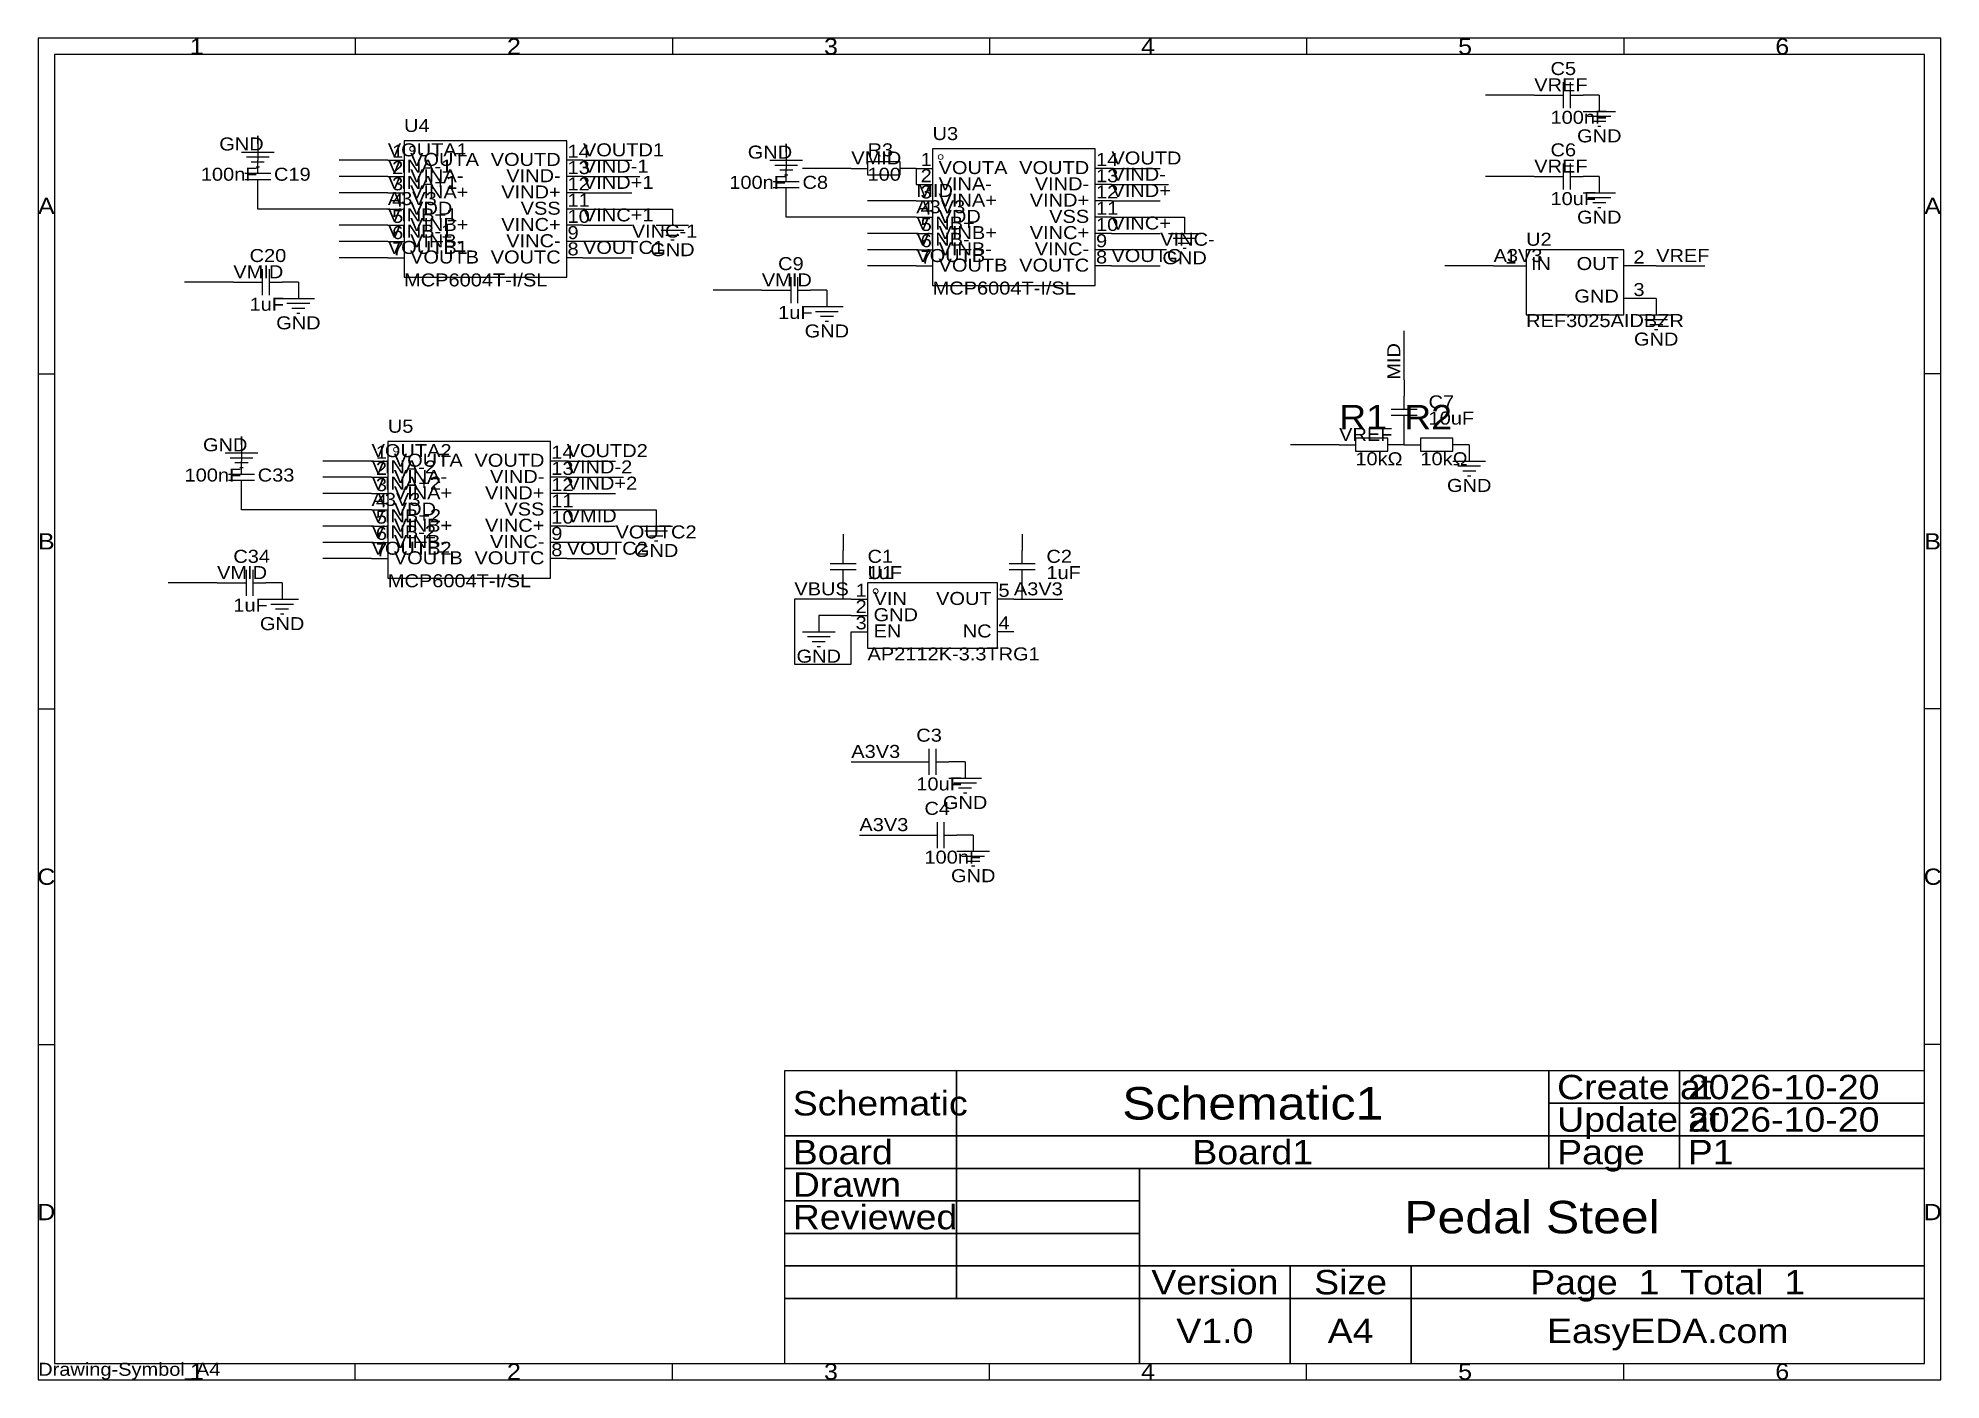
# Model space of a CAD drawing. Header units: millimetres. Extents: x 0 to 297, y 0 to 210.
import ezdxf
from ezdxf.enums import TextEntityAlignment as Align

# ---------------------------------------------------------------- set-up
doc = ezdxf.new("R2010")
doc.units = ezdxf.units.MM
doc.header["$MEASUREMENT"] = 0
doc.styles.get("Standard").update_dxf_attribs({"font": 'arial.ttf'})

msp = doc.modelspace()

# ---------------------------------------------------------------- texts
at = {"color": 1, "true_color": 0xa00000, "width": 1.1}
for s, height, p in [('1', 2.54, (24.77, 208.28)), ('2', 2.54, (74.3, 208.28)), ('3', 2.54, (123.83, 208.28)), ('4', 2.54, (173.35, 208.28)), ('5', 2.54, (222.88, 208.28)), ('6', 2.54, (272.42, 208.28)), ('A', 2.54, (1.27, 183.36)), ('A', 2.54, (295.91, 183.36)), ('B', 2.54, (1.27, 130.97)), ('B', 2.54, (295.91, 130.97)), ('C', 2.54, (1.27, 78.58)), ('C', 2.54, (295.91, 78.58)), ('Schematic1', 5.08, (189.71, 43.18)), ('Board1', 3.81, (189.71, 35.56)), ('D', 2.54, (1.27, 26.19)), ('Pedal Steel', 5.08, (233.33, 25.4)), ('D', 2.54, (295.91, 26.19)), ('Version', 3.81, (183.79, 15.24)), ('Size', 3.81, (204.99, 15.24)), ('Page  1  Total  1', 3.81, (254.53, 15.24)), ('V1.0', 3.81, (183.79, 7.62)), ('A4', 3.81, (204.99, 7.62)), ('EasyEDA.com', 3.81, (254.53, 7.62)), ('1', 2.54, (24.77, 1.27)), ('2', 2.54, (74.3, 1.27)), ('3', 2.54, (123.83, 1.27)), ('4', 2.54, (173.35, 1.27)), ('5', 2.54, (222.88, 1.27)), ('6', 2.54, (272.42, 1.27))]:
    msp.add_text(s, height=height, dxfattribs=at).set_placement(p, align=Align.MIDDLE_CENTER)
at = {"color": 1, "true_color": 0x000080, "width": 1.1}
for s, height, p in [('C5', 2.032, (236.22, 203.2)), ('U4', 2.032, (57.15, 194.31)), ('100nF', 2.032, (236.22, 195.58)), ('U3', 2.032, (139.7, 193.04)), ('R3', 2.032, (129.54, 190.5)), ('C6', 2.032, (236.22, 190.5)), ('100nF', 2.032, (25.4, 186.69)), ('C19', 2.032, (36.83, 186.69)), ('100nF', 2.032, (107.95, 185.42)), ('C8', 2.032, (119.38, 185.42)), ('100', 2.032, (129.54, 186.69)), ('10uF', 2.032, (236.22, 182.88)), ('U2', 2.032, (232.41, 176.53)), ('C20', 2.032, (33.02, 173.99)), ('C9', 2.032, (115.57, 172.72)), ('MCP6004T-I/SL', 2.032, (57.15, 170.18)), ('MCP6004T-I/SL', 2.032, (139.7, 168.91)), ('1uF', 2.032, (33.02, 166.37)), ('1uF', 2.032, (115.57, 165.1)), ('REF3025AIDBZR', 2.032, (232.41, 163.83)), ('R1', 3.81, (203.2, 147.32)), ('R2', 3.81, (213.36, 147.32)), ('C7', 2.032, (217.17, 151.13)), ('U5', 2.032, (54.61, 147.32)), ('10uF', 2.032, (217.17, 148.59)), ('10kΩ', 2.032, (205.74, 142.24)), ('10kΩ', 2.032, (215.9, 142.24)), ('100nF', 2.032, (22.86, 139.7)), ('C33', 2.032, (34.29, 139.7)), ('C34', 2.032, (30.48, 127)), ('C1', 2.032, (129.54, 127)), ('C2', 2.032, (157.48, 127)), ('MCP6004T-I/SL', 2.032, (54.61, 123.19)), ('U1', 2.032, (129.54, 124.46)), ('1uF', 2.032, (129.54, 124.46)), ('1uF', 2.032, (157.48, 124.46)), ('1uF', 2.032, (30.48, 119.38)), ('AP2112K-3.3TRG1', 2.032, (129.54, 111.76)), ('C3', 2.032, (137.16, 99.06)), ('10uF', 2.032, (137.16, 91.44)), ('C4', 2.032, (138.43, 87.63)), ('100nF', 2.032, (138.43, 80.01)), ('Drawing-Symbol_A4', 2.032, (0, 0))]:
    msp.add_text(s, height=height, dxfattribs=at).set_placement(p, align=Align.BOTTOM_LEFT)
at = {"color": 1, "true_color": 0x0000ff, "width": 1.1}
for s, p in [('VREF', (233.68, 200.66)), ('VOUTA1', (54.61, 190.5)), ('VINA-1', (54.61, 187.96)), ('VOUTD1', (85.09, 190.5)), ('VIND-1', (85.09, 187.96)), ('VMID', (127, 189.23)), ('VOUTD', (167.64, 189.23)), ('VREF', (233.68, 187.96)), ('VINA+1', (54.61, 185.42)), ('VIND+1', (85.09, 185.42)), ('VIND-', (167.64, 186.69)), ('A3V3', (54.61, 182.88)), ('A3V3', (137.16, 181.61)), ('MID', (137.16, 184.15)), ('VIND+', (167.64, 184.15)), ('VINB+1', (54.61, 180.34)), ('VINC+1', (85.09, 180.34)), ('VINB+', (137.16, 179.07)), ('VINC+', (167.64, 179.07)), ('VINB-1', (54.61, 177.8)), ('VINC-1', (92.71, 177.8)), ('VINB-', (137.16, 176.53)), ('VINC-', (175.26, 176.53)), ('VOUTB1', (54.61, 175.26)), ('VOUTC1', (85.09, 175.26)), ('VOUTB', (137.16, 173.99)), ('VOUTC', (167.64, 173.99)), ('A3V3', (227.33, 173.99)), ('VREF', (252.73, 173.99)), ('VMID', (30.48, 171.45)), ('VMID', (113.03, 170.18)), ('VREF', (203.2, 146.05)), ('VOUTA2', (52.07, 143.51)), ('VOUTD2', (82.55, 143.51)), ('VINA-2', (52.07, 140.97)), ('VIND-2', (82.55, 140.97)), ('VINA+2', (52.07, 138.43)), ('VIND+2', (82.55, 138.43)), ('A3V3', (52.07, 135.89)), ('VINB+2', (52.07, 133.35)), ('VMID', (82.55, 133.35)), ('VINB-2', (52.07, 130.81)), ('VOUTB2', (52.07, 128.27)), ('VOUTC2', (82.55, 128.27)), ('VOUTC2', (90.17, 130.81)), ('VMID', (27.94, 124.46)), ('VBUS', (118.11, 121.92)), ('A3V3', (152.4, 121.92)), ('A3V3', (127, 96.52)), ('A3V3', (128.27, 85.09))]:
    msp.add_text(s, height=2.032, dxfattribs=at).set_placement(p, align=Align.BOTTOM_LEFT)
at = {"color": 1, "true_color": 0x000080, "width": 1.1}
for p in [(31.75, 193.04), (31.75, 193.04), (243.84, 194.31), (243.84, 194.31), (114.3, 191.77), (114.3, 191.77), (243.84, 181.61), (243.84, 181.61), (99.06, 176.53), (99.06, 176.53), (179.07, 175.26), (179.07, 175.26), (40.64, 165.1), (40.64, 165.1), (123.19, 163.83), (123.19, 163.83), (252.73, 162.56), (252.73, 162.56), (29.21, 146.05), (29.21, 146.05), (223.52, 139.7), (223.52, 139.7), (96.52, 129.54), (96.52, 129.54), (38.1, 118.11), (38.1, 118.11), (121.92, 113.03), (121.92, 113.03), (144.78, 90.17), (144.78, 90.17), (146.05, 78.74), (146.05, 78.74)]:
    msp.add_text('GND', height=2.032, dxfattribs=at).set_placement(p, align=Align.MIDDLE_CENTER)
at = {"color": 1, "true_color": 0x000000, "width": 1.1}
for s, height, p in [('2', 2.03, (57.02, 187.73)), ('1', 2.03, (57.02, 190.27)), ('VOUTD', 2.032, (81.61, 189)), ('1', 2.03, (139.57, 189)), ('VOUTD', 2.032, (164.16, 187.73)), ('3', 2.03, (57.02, 185.19)), ('VIND-', 2.032, (81.61, 186.46)), ('2', 2.03, (139.57, 186.46)), ('VIND-', 2.032, (164.16, 185.19)), ('4', 2.03, (57.02, 182.65)), ('VIND+', 2.032, (81.61, 183.92)), ('3', 2.03, (139.57, 183.92)), ('VIND+', 2.032, (164.16, 182.65)), ('5', 2.03, (57.02, 180.11)), ('VINC+', 2.032, (81.61, 178.84)), ('VSS', 2.032, (81.61, 181.38)), ('4', 2.03, (139.57, 181.38)), ('5', 2.03, (139.57, 178.84)), ('VSS', 2.032, (164.16, 180.11)), ('6', 2.03, (57.02, 177.57)), ('VINC-', 2.032, (81.61, 176.3)), ('6', 2.03, (139.57, 176.3)), ('VINC+', 2.032, (164.16, 177.57)), ('7', 2.03, (57.02, 175.03)), ('VOUTC', 2.032, (81.61, 173.76)), ('7', 2.03, (139.57, 173.76)), ('VINC-', 2.032, (164.16, 175.03)), ('1', 2.03, (230.89, 173.76)), ('OUT', 2.032, (246.89, 172.74)), ('VOUTC', 2.032, (164.16, 172.49)), ('GND', 2.032, (246.89, 167.66)), ('1', 2.03, (54.48, 143.28)), ('2', 2.03, (54.48, 140.74)), ('VOUTD', 2.032, (79.07, 142.01)), ('3', 2.03, (54.48, 138.2)), ('VIND-', 2.032, (79.07, 139.47)), ('4', 2.03, (54.48, 135.66)), ('VIND+', 2.032, (79.07, 136.93)), ('VSS', 2.032, (79.07, 134.39)), ('5', 2.03, (54.48, 133.12)), ('VINC+', 2.032, (79.07, 131.85)), ('6', 2.03, (54.48, 130.58)), ('VINC-', 2.032, (79.07, 129.31)), ('7', 2.03, (54.48, 128.04)), ('VOUTC', 2.032, (79.07, 126.77)), ('1', 2.03, (129.41, 121.69)), ('VOUT', 2.032, (148.92, 120.42)), ('3', 2.03, (129.41, 116.61)), ('2', 2.03, (129.41, 119.15)), ('NC', 2.032, (148.92, 115.34))]:
    msp.add_text(s, height=height, dxfattribs=at).set_placement(p, align=Align.BOTTOM_RIGHT)
for s, height, p in [('VOUTA', 2.032, (58.09, 189)), ('14', 2.032, (82.68, 190.27)), ('13', 2.032, (82.68, 187.73)), ('VOUTA', 2.032, (140.64, 187.73)), ('14', 2.032, (165.23, 189)), ('VINA-', 2.032, (58.09, 186.46)), ('12', 2.032, (82.68, 185.19)), ('VINA-', 2.032, (140.64, 185.19)), ('13', 2.032, (165.23, 186.46)), ('VINA+', 2.032, (58.09, 183.92)), ('11', 2.032, (82.68, 182.65)), ('VINA+', 2.032, (140.64, 182.65)), ('12', 2.032, (165.23, 183.92)), ('VDD', 2.032, (58.09, 181.38)), ('VINB+', 2.032, (58.09, 178.84)), ('10', 2.032, (82.68, 180.11)), ('VDD', 2.032, (140.64, 180.11)), ('11', 2.032, (165.23, 181.38)), ('10', 2.032, (165.23, 178.84)), ('VINB-', 2.032, (58.09, 176.3)), ('9', 2.03, (82.68, 177.57)), ('VINB+', 2.032, (140.64, 177.57)), ('9', 2.03, (165.23, 176.3)), ('VOUTB', 2.032, (58.09, 173.76)), ('8', 2.03, (82.68, 175.03)), ('VINB-', 2.032, (140.64, 175.03)), ('8', 2.03, (165.23, 173.76)), ('IN', 2.032, (233.17, 172.74)), ('2', 2.03, (249.17, 173.76)), ('VOUTB', 2.032, (140.64, 172.49)), ('3', 2.03, (249.17, 168.68)), ('14', 2.032, (80.14, 143.28)), ('VOUTA', 2.032, (55.55, 142.01)), ('13', 2.032, (80.14, 140.74)), ('VINA-', 2.032, (55.55, 139.47)), ('12', 2.032, (80.14, 138.2)), ('VINA+', 2.032, (55.55, 136.93)), ('VDD', 2.032, (55.55, 134.39)), ('11', 2.032, (80.14, 135.66)), ('VINB+', 2.032, (55.55, 131.85)), ('10', 2.032, (80.14, 133.12)), ('VINB-', 2.032, (55.55, 129.31)), ('9', 2.03, (80.14, 130.58)), ('VOUTB', 2.032, (55.55, 126.77)), ('8', 2.03, (80.14, 128.04)), ('VIN', 2.032, (130.48, 120.42)), ('5', 2.03, (149.99, 121.69)), ('GND', 2.032, (130.48, 117.88)), ('4', 2.03, (149.99, 116.61)), ('EN', 2.032, (130.48, 115.34))]:
    msp.add_text(s, height=height, dxfattribs=at).set_placement(p, align=Align.BOTTOM_LEFT)
at = {"color": 1, "true_color": 0x0000ff, "width": 1.1}
msp.add_text('MID', height=2.032, rotation=90, dxfattribs=at).set_placement((213.36, 156.21), align=Align.BOTTOM_LEFT)
at = {"color": 1, "true_color": 0xa00000, "width": 1.1}
for s, p in [('Create at', (237.25, 45.72)), ('2026-10-20', (257.66, 45.72)), ('Schematic', (117.86, 43.18)), ('Update at', (237.25, 40.64)), ('2026-10-20', (257.66, 40.64)), ('Board', (117.86, 35.56)), ('Page', (237.25, 35.56)), ('P1', (257.66, 35.56)), ('Drawn', (117.86, 30.48)), ('Reviewed', (117.86, 25.4))]:
    msp.add_text(s, height=3.81, dxfattribs=at).set_placement(p, align=Align.MIDDLE_LEFT)

# ---------------------------------------------------------------- linework, layer by layer
at = {"color": 1, "true_color": 0xa00000}
for points in [[(0, 209.55), (0, 0), (297.18, 0), (297.18, 209.55)], [(2.54, 207.01), (2.54, 2.54), (294.64, 2.54), (294.64, 207.01)], [(57.15, 193.55), (57.15, 172.21), (82.55, 172.21), (82.55, 193.55)], [(129.54, 190.25), (129.54, 188.21), (134.62, 188.21), (134.62, 190.25)], [(139.7, 192.28), (139.7, 170.94), (165.1, 170.94), (165.1, 192.28)], [(232.41, 176.53), (232.41, 166.37), (247.65, 166.37), (247.65, 176.53)], [(54.61, 146.56), (54.61, 125.22), (80.01, 125.22), (80.01, 146.56)], [(205.74, 147.07), (205.74, 145.03), (210.82, 145.03), (210.82, 147.07)], [(215.9, 147.07), (215.9, 145.03), (220.98, 145.03), (220.98, 147.07)], [(129.54, 124.46), (129.54, 114.3), (149.86, 114.3), (149.86, 124.46)]]:
    msp.add_lwpolyline(points, close=True, dxfattribs=at)
for points in [[(49.53, 209.55), (49.53, 207.01)], [(99.06, 209.55), (99.06, 207.01)], [(148.59, 209.55), (148.59, 207.01)], [(198.12, 209.55), (198.12, 207.01)], [(247.65, 209.55), (247.65, 207.01)], [(238.25, 198.63), (238.25, 202.69)], [(239.27, 202.69), (239.27, 198.63)], [(236.22, 200.66), (238.25, 200.66)], [(239.27, 200.66), (241.3, 200.66)], [(241.3, 198.12), (246.38, 198.12)], [(242.06, 197.36), (245.62, 197.36)], [(242.82, 196.6), (244.86, 196.6)], [(243.59, 195.83), (244.09, 195.83)], [(31.75, 191.77), (36.83, 191.77)], [(32.51, 191.01), (36.07, 191.01)], [(33.27, 190.25), (35.31, 190.25)], [(34.29, 188.47), (34.29, 190.5)], [(114.3, 190.5), (119.38, 190.5)], [(32.26, 188.47), (36.32, 188.47)], [(36.32, 187.45), (32.26, 187.45)], [(34.04, 189.48), (34.54, 189.48)], [(34.29, 185.42), (34.29, 187.45)], [(115.06, 189.74), (118.62, 189.74)], [(115.82, 188.98), (117.86, 188.98)], [(116.59, 188.21), (117.09, 188.21)], [(116.84, 187.2), (116.84, 189.23)], [(236.22, 187.96), (238.25, 187.96)], [(238.25, 185.93), (238.25, 189.99)], [(239.27, 189.99), (239.27, 185.93)], [(239.27, 187.96), (241.3, 187.96)], [(114.81, 187.2), (118.87, 187.2)], [(118.87, 186.18), (114.81, 186.18)], [(116.84, 184.15), (116.84, 186.18)], [(241.3, 185.42), (246.38, 185.42)], [(242.06, 184.66), (245.62, 184.66)], [(242.82, 183.9), (244.86, 183.9)], [(243.59, 183.13), (244.09, 183.13)], [(96.52, 180.34), (101.6, 180.34)], [(97.28, 179.58), (100.84, 179.58)], [(98.04, 178.82), (100.08, 178.82)], [(176.53, 179.07), (181.61, 179.07)], [(98.81, 178.05), (99.31, 178.05)], [(177.29, 178.31), (180.85, 178.31)], [(178.05, 177.55), (180.09, 177.55)], [(178.82, 176.78), (179.32, 176.78)], [(35.05, 169.42), (35.05, 173.48)], [(36.07, 173.48), (36.07, 169.42)], [(33.02, 171.45), (35.05, 171.45)], [(36.07, 171.45), (38.1, 171.45)], [(115.57, 170.18), (117.6, 170.18)], [(117.6, 168.15), (117.6, 172.21)], [(118.62, 172.21), (118.62, 168.15)], [(118.62, 170.18), (120.65, 170.18)], [(38.1, 168.91), (43.18, 168.91)], [(38.86, 168.15), (42.42, 168.15)], [(39.62, 167.39), (41.66, 167.39)], [(40.39, 166.62), (40.89, 166.62)], [(120.65, 167.64), (125.73, 167.64)], [(121.41, 166.88), (124.97, 166.88)], [(122.17, 166.12), (124.21, 166.12)], [(122.94, 165.35), (123.44, 165.35)], [(250.19, 166.37), (255.27, 166.37)], [(250.95, 165.61), (254.51, 165.61)], [(251.71, 164.85), (253.75, 164.85)], [(252.48, 164.08), (252.98, 164.08)], [(0, 157.16), (2.54, 157.16)], [(297.18, 157.16), (294.64, 157.16)], [(211.33, 151.64), (215.39, 151.64)], [(213.36, 151.64), (213.36, 153.67)], [(215.39, 150.62), (211.33, 150.62)], [(213.36, 148.59), (213.36, 150.62)], [(29.21, 144.78), (34.29, 144.78)], [(29.97, 144.02), (33.53, 144.02)], [(30.73, 143.26), (32.77, 143.26)], [(31.75, 141.48), (31.75, 143.51)], [(220.98, 143.51), (226.06, 143.51)], [(221.74, 142.75), (225.3, 142.75)], [(29.72, 141.48), (33.78, 141.48)], [(33.78, 140.46), (29.72, 140.46)], [(31.5, 142.49), (32, 142.49)], [(31.75, 138.43), (31.75, 140.46)], [(222.5, 141.99), (224.54, 141.99)], [(223.27, 141.22), (223.77, 141.22)], [(93.98, 133.35), (99.06, 133.35)], [(94.74, 132.59), (98.3, 132.59)], [(95.5, 131.83), (97.54, 131.83)], [(96.27, 131.06), (96.77, 131.06)], [(125.73, 127.51), (125.73, 129.54)], [(153.67, 127.51), (153.67, 129.54)], [(32.51, 122.43), (32.51, 126.49)], [(33.53, 126.49), (33.53, 122.43)], [(123.7, 127.51), (127.76, 127.51)], [(127.76, 126.49), (123.7, 126.49)], [(125.73, 124.46), (125.73, 126.49)], [(151.64, 127.51), (155.7, 127.51)], [(155.7, 126.49), (151.64, 126.49)], [(153.67, 124.46), (153.67, 126.49)], [(30.48, 124.46), (32.51, 124.46)], [(33.53, 124.46), (35.56, 124.46)], [(35.56, 121.92), (40.64, 121.92)], [(36.32, 121.16), (39.88, 121.16)], [(37.08, 120.4), (39.12, 120.4)], [(37.85, 119.63), (38.35, 119.63)], [(119.38, 116.84), (124.46, 116.84)], [(120.14, 116.08), (123.7, 116.08)], [(120.9, 115.32), (122.94, 115.32)], [(121.67, 114.55), (122.17, 114.55)], [(0, 104.78), (2.54, 104.78)], [(297.18, 104.78), (294.64, 104.78)], [(139.19, 94.49), (139.19, 98.55)], [(140.21, 98.55), (140.21, 94.49)], [(137.16, 96.52), (139.19, 96.52)], [(140.21, 96.52), (142.24, 96.52)], [(142.24, 93.98), (147.32, 93.98)], [(143, 93.22), (146.56, 93.22)], [(143.76, 92.46), (145.8, 92.46)], [(144.53, 91.69), (145.03, 91.69)], [(140.46, 83.06), (140.46, 87.12)], [(141.48, 87.12), (141.48, 83.06)], [(138.43, 85.09), (140.46, 85.09)], [(141.48, 85.09), (143.51, 85.09)], [(143.51, 82.55), (148.59, 82.55)], [(144.27, 81.79), (147.83, 81.79)], [(145.03, 81.03), (147.07, 81.03)], [(145.8, 80.26), (146.3, 80.26)], [(0, 52.39), (2.54, 52.39)], [(297.18, 52.39), (294.64, 52.39)], [(143.45, 48.26), (116.59, 48.26)], [(116.59, 48.26), (116.59, 38.1)], [(143.45, 38.1), (143.45, 48.26)], [(235.98, 48.26), (143.45, 48.26)], [(143.45, 48.26), (143.45, 38.1)], [(235.98, 38.1), (235.98, 48.26)], [(256.39, 48.26), (235.98, 48.26)], [(235.98, 48.26), (235.98, 43.18)], [(256.39, 43.18), (256.39, 48.26)], [(294.64, 48.26), (256.39, 48.26)], [(256.39, 48.26), (256.39, 43.18)], [(294.64, 43.18), (294.64, 48.26)], [(235.98, 43.18), (256.39, 43.18)], [(256.39, 43.18), (235.98, 43.18)], [(235.98, 43.18), (235.98, 38.1)], [(256.39, 43.18), (294.64, 43.18)], [(256.39, 38.1), (256.39, 43.18)], [(294.64, 43.18), (256.39, 43.18)], [(256.39, 43.18), (256.39, 38.1)], [(294.64, 38.1), (294.64, 43.18)], [(116.59, 38.1), (143.45, 38.1)], [(143.45, 38.1), (116.59, 38.1)], [(116.59, 38.1), (116.59, 33.02)], [(143.45, 38.1), (235.98, 38.1)], [(143.45, 33.02), (143.45, 38.1)], [(235.98, 38.1), (143.45, 38.1)], [(143.45, 38.1), (143.45, 33.02)], [(235.98, 38.1), (256.39, 38.1)], [(235.98, 33.02), (235.98, 38.1)], [(256.39, 38.1), (235.98, 38.1)], [(235.98, 38.1), (235.98, 33.02)], [(256.39, 38.1), (294.64, 38.1)], [(256.39, 33.02), (256.39, 38.1)], [(294.64, 38.1), (256.39, 38.1)], [(256.39, 38.1), (256.39, 33.02)], [(294.64, 33.02), (294.64, 38.1)], [(116.59, 33.02), (143.45, 33.02)], [(143.45, 33.02), (116.59, 33.02)], [(116.59, 33.02), (116.59, 27.94)], [(143.45, 33.02), (235.98, 33.02)], [(143.45, 27.94), (143.45, 33.02)], [(172.02, 33.02), (143.45, 33.02)], [(143.45, 33.02), (143.45, 27.94)], [(172.02, 27.94), (172.02, 33.02)], [(294.64, 33.02), (172.02, 33.02)], [(172.02, 33.02), (172.02, 17.78)], [(235.98, 33.02), (256.39, 33.02)], [(256.39, 33.02), (294.64, 33.02)], [(294.64, 17.78), (294.64, 33.02)], [(116.59, 27.94), (143.45, 27.94)], [(143.45, 27.94), (116.59, 27.94)], [(116.59, 27.94), (116.59, 22.86)], [(143.45, 27.94), (172.02, 27.94)], [(143.45, 22.86), (143.45, 27.94)], [(172.02, 27.94), (143.45, 27.94)], [(143.45, 27.94), (143.45, 22.86)], [(172.02, 22.86), (172.02, 27.94)], [(116.59, 22.86), (143.45, 22.86)], [(143.45, 22.86), (116.59, 22.86)], [(116.59, 22.86), (116.59, 17.78)], [(143.45, 22.86), (172.02, 22.86)], [(143.45, 17.78), (143.45, 22.86)], [(172.02, 22.86), (143.45, 22.86)], [(143.45, 22.86), (143.45, 17.78)], [(172.02, 17.78), (172.02, 22.86)], [(116.59, 17.78), (143.45, 17.78)], [(143.45, 17.78), (116.59, 17.78)], [(116.59, 17.78), (116.59, 12.7)], [(143.45, 17.78), (172.02, 17.78)], [(143.45, 12.7), (143.45, 17.78)], [(172.02, 17.78), (143.45, 17.78)], [(143.45, 17.78), (143.45, 12.7)], [(172.02, 17.78), (294.64, 17.78)], [(172.02, 12.7), (172.02, 17.78)], [(195.56, 17.78), (172.02, 17.78)], [(172.02, 17.78), (172.02, 12.7)], [(195.56, 12.7), (195.56, 17.78)], [(214.43, 17.78), (195.56, 17.78)], [(195.56, 17.78), (195.56, 12.7)], [(214.43, 12.7), (214.43, 17.78)], [(294.64, 17.78), (214.43, 17.78)], [(214.43, 17.78), (214.43, 12.7)], [(294.64, 12.7), (294.64, 17.78)], [(116.59, 12.7), (143.45, 12.7)], [(172.02, 12.7), (116.59, 12.7)], [(116.59, 12.7), (116.59, 2.54)], [(143.45, 12.7), (172.02, 12.7)], [(172.02, 12.7), (195.56, 12.7)], [(172.02, 2.54), (172.02, 12.7)], [(195.56, 12.7), (172.02, 12.7)], [(172.02, 12.7), (172.02, 2.54)], [(195.56, 12.7), (214.43, 12.7)], [(195.56, 2.54), (195.56, 12.7)], [(214.43, 12.7), (195.56, 12.7)], [(195.56, 12.7), (195.56, 2.54)], [(214.43, 12.7), (294.64, 12.7)], [(214.43, 2.54), (214.43, 12.7)], [(294.64, 12.7), (214.43, 12.7)], [(214.43, 12.7), (214.43, 2.54)], [(294.64, 2.54), (294.64, 12.7)], [(49.53, 0), (49.53, 2.54)], [(99.06, 0), (99.06, 2.54)], [(116.59, 2.54), (172.02, 2.54)], [(148.59, 0), (148.59, 2.54)], [(172.02, 2.54), (195.56, 2.54)], [(195.56, 2.54), (214.43, 2.54)], [(198.12, 0), (198.12, 2.54)], [(214.43, 2.54), (294.64, 2.54)], [(247.65, 0), (247.65, 2.54)]]:
    msp.add_lwpolyline(points, dxfattribs=at)
at = {"color": 1, "true_color": 0x008800}
for points in [[(233.68, 200.66), (226.06, 200.66)], [(34.29, 193.04), (34.29, 194.31)], [(54.61, 190.5), (46.99, 190.5)], [(85.09, 190.5), (92.71, 190.5)], [(116.84, 191.77), (116.84, 193.04)], [(54.61, 187.96), (46.99, 187.96)], [(85.09, 187.96), (93.98, 187.96)], [(127, 189.23), (119.38, 189.23)], [(137.16, 189.23), (137.16, 186.69)], [(167.64, 189.23), (175.26, 189.23)], [(233.68, 187.96), (226.06, 187.96)], [(54.61, 185.42), (46.99, 185.42)], [(85.09, 185.42), (92.71, 185.42)], [(167.64, 186.69), (176.53, 186.69)], [(54.61, 182.88), (34.29, 182.88)], [(85.09, 182.88), (99.06, 182.88)], [(137.16, 181.61), (116.84, 181.61)], [(137.16, 184.15), (129.54, 184.15)], [(167.64, 184.15), (175.26, 184.15)], [(167.64, 181.61), (179.07, 181.61)], [(54.61, 180.34), (46.99, 180.34)], [(85.09, 180.34), (92.71, 180.34)], [(137.16, 179.07), (129.54, 179.07)], [(167.64, 179.07), (175.26, 179.07)], [(54.61, 177.8), (46.99, 177.8)], [(92.71, 177.8), (85.09, 177.8)], [(137.16, 176.53), (129.54, 176.53)], [(175.26, 176.53), (167.64, 176.53)], [(54.61, 175.26), (46.99, 175.26)], [(85.09, 175.26), (92.71, 175.26)], [(137.16, 173.99), (129.54, 173.99)], [(167.64, 173.99), (175.26, 173.99)], [(227.33, 173.99), (219.71, 173.99)], [(252.73, 173.99), (260.35, 173.99)], [(30.48, 171.45), (22.86, 171.45)], [(113.03, 170.18), (105.41, 170.18)], [(213.36, 156.21), (213.36, 163.83)], [(31.75, 146.05), (31.75, 147.32)], [(203.2, 146.05), (195.58, 146.05)], [(52.07, 143.51), (44.45, 143.51)], [(82.55, 143.51), (90.17, 143.51)], [(52.07, 140.97), (44.45, 140.97)], [(82.55, 140.97), (91.44, 140.97)], [(52.07, 138.43), (44.45, 138.43)], [(82.55, 138.43), (90.17, 138.43)], [(52.07, 135.89), (31.75, 135.89)], [(82.55, 135.89), (96.52, 135.89)], [(52.07, 133.35), (44.45, 133.35)], [(52.07, 130.81), (44.45, 130.81)], [(82.55, 133.35), (90.17, 133.35)], [(90.17, 130.81), (82.55, 130.81)], [(52.07, 128.27), (44.45, 128.27)], [(82.55, 128.27), (90.17, 128.27)], [(27.94, 124.46), (20.32, 124.46)], [(127, 121.92), (125.73, 121.92), (118.11, 121.92), (118.11, 111.76), (127, 111.76), (127, 116.84)], [(152.4, 121.92), (153.67, 121.92), (160.02, 121.92)], [(127, 119.38), (121.92, 119.38)], [(127, 96.52), (134.62, 96.52)], [(128.27, 85.09), (135.89, 85.09)]]:
    msp.add_lwpolyline(points, dxfattribs=at)
at = {"color": 1, "true_color": 0x880000}
for points in [[(233.68, 200.66), (236.22, 200.66)], [(243.84, 200.66), (241.3, 200.66)], [(243.84, 200.66), (243.84, 198.12)], [(34.29, 194.31), (34.29, 191.77)], [(34.29, 193.04), (34.29, 190.5)], [(54.61, 190.5), (57.15, 190.5)], [(85.09, 190.5), (82.55, 190.5)], [(116.84, 193.04), (116.84, 190.5)], [(116.84, 191.77), (116.84, 189.23)], [(54.61, 187.96), (57.15, 187.96)], [(85.09, 187.96), (82.55, 187.96)], [(127, 189.23), (129.54, 189.23)], [(137.16, 189.23), (134.62, 189.23)], [(137.16, 189.23), (139.7, 189.23)], [(167.64, 189.23), (165.1, 189.23)], [(233.68, 187.96), (236.22, 187.96)], [(243.84, 187.96), (241.3, 187.96)], [(243.84, 187.96), (243.84, 185.42)], [(34.29, 182.88), (34.29, 185.42)], [(54.61, 185.42), (57.15, 185.42)], [(85.09, 185.42), (82.55, 185.42)], [(137.16, 186.69), (139.7, 186.69)], [(167.64, 186.69), (165.1, 186.69)], [(54.61, 182.88), (57.15, 182.88)], [(85.09, 182.88), (82.55, 182.88)], [(99.06, 182.88), (99.06, 180.34)], [(116.84, 181.61), (116.84, 184.15)], [(137.16, 184.15), (139.7, 184.15)], [(137.16, 181.61), (139.7, 181.61)], [(167.64, 184.15), (165.1, 184.15)], [(167.64, 181.61), (165.1, 181.61)], [(179.07, 181.61), (179.07, 179.07)], [(54.61, 180.34), (57.15, 180.34)], [(85.09, 180.34), (82.55, 180.34)], [(137.16, 179.07), (139.7, 179.07)], [(167.64, 179.07), (165.1, 179.07)], [(54.61, 177.8), (57.15, 177.8)], [(85.09, 177.8), (82.55, 177.8)], [(137.16, 176.53), (139.7, 176.53)], [(167.64, 176.53), (165.1, 176.53)], [(54.61, 175.26), (57.15, 175.26)], [(85.09, 175.26), (82.55, 175.26)], [(137.16, 173.99), (139.7, 173.99)], [(167.64, 173.99), (165.1, 173.99)], [(227.33, 173.99), (232.41, 173.99)], [(252.73, 173.99), (247.65, 173.99)], [(30.48, 171.45), (33.02, 171.45)], [(40.64, 171.45), (38.1, 171.45)], [(40.64, 171.45), (40.64, 168.91)], [(113.03, 170.18), (115.57, 170.18)], [(123.19, 170.18), (120.65, 170.18)], [(123.19, 170.18), (123.19, 167.64)], [(252.73, 168.91), (247.65, 168.91)], [(252.73, 168.91), (252.73, 166.37)], [(213.36, 156.21), (213.36, 153.67)], [(31.75, 147.32), (31.75, 144.78)], [(31.75, 146.05), (31.75, 143.51)], [(203.2, 146.05), (205.74, 146.05)], [(213.36, 146.05), (210.82, 146.05)], [(213.36, 146.05), (213.36, 148.59)], [(213.36, 146.05), (215.9, 146.05)], [(223.52, 146.05), (220.98, 146.05)], [(223.52, 146.05), (223.52, 143.51)], [(52.07, 143.51), (54.61, 143.51)], [(82.55, 143.51), (80.01, 143.51)], [(52.07, 140.97), (54.61, 140.97)], [(82.55, 140.97), (80.01, 140.97)], [(31.75, 135.89), (31.75, 138.43)], [(52.07, 138.43), (54.61, 138.43)], [(82.55, 138.43), (80.01, 138.43)], [(52.07, 135.89), (54.61, 135.89)], [(82.55, 135.89), (80.01, 135.89)], [(96.52, 135.89), (96.52, 133.35)], [(52.07, 133.35), (54.61, 133.35)], [(52.07, 130.81), (54.61, 130.81)], [(82.55, 133.35), (80.01, 133.35)], [(82.55, 130.81), (80.01, 130.81)], [(125.73, 132.08), (125.73, 129.54)], [(153.67, 132.08), (153.67, 129.54)], [(52.07, 128.27), (54.61, 128.27)], [(82.55, 128.27), (80.01, 128.27)], [(27.94, 124.46), (30.48, 124.46)], [(38.1, 124.46), (35.56, 124.46)], [(38.1, 124.46), (38.1, 121.92)], [(125.73, 121.92), (125.73, 124.46)], [(127, 121.92), (129.54, 121.92)], [(152.4, 121.92), (149.86, 121.92)], [(153.67, 121.92), (153.67, 124.46)], [(121.92, 119.38), (121.92, 116.84)], [(127, 119.38), (129.54, 119.38)], [(127, 116.84), (129.54, 116.84)], [(152.4, 116.84), (149.86, 116.84)], [(134.62, 96.52), (137.16, 96.52)], [(144.78, 96.52), (142.24, 96.52)], [(144.78, 96.52), (144.78, 93.98)], [(135.89, 85.09), (138.43, 85.09)], [(146.05, 85.09), (143.51, 85.09)], [(146.05, 85.09), (146.05, 82.55)]]:
    msp.add_lwpolyline(points, dxfattribs=at)
at = {"color": 1, "lineweight": 0, "true_color": 0xa00000}
for centre in [(58.42, 192.28), (58.42, 192.28), (140.97, 191.01), (140.97, 191.01), (55.88, 145.29), (55.88, 145.29), (130.81, 123.19)]:
    msp.add_circle(centre, 0.381, dxfattribs=at)

msp.set_redraw_order([(e.dxf.handle, doc.entitydb.next_handle()) for e in msp.query("TEXT MTEXT ATTDEF DIMENSION ARC_DIMENSION")])  # texts and dimensions are drawn at this point

doc.saveas('drawing.dxf')
